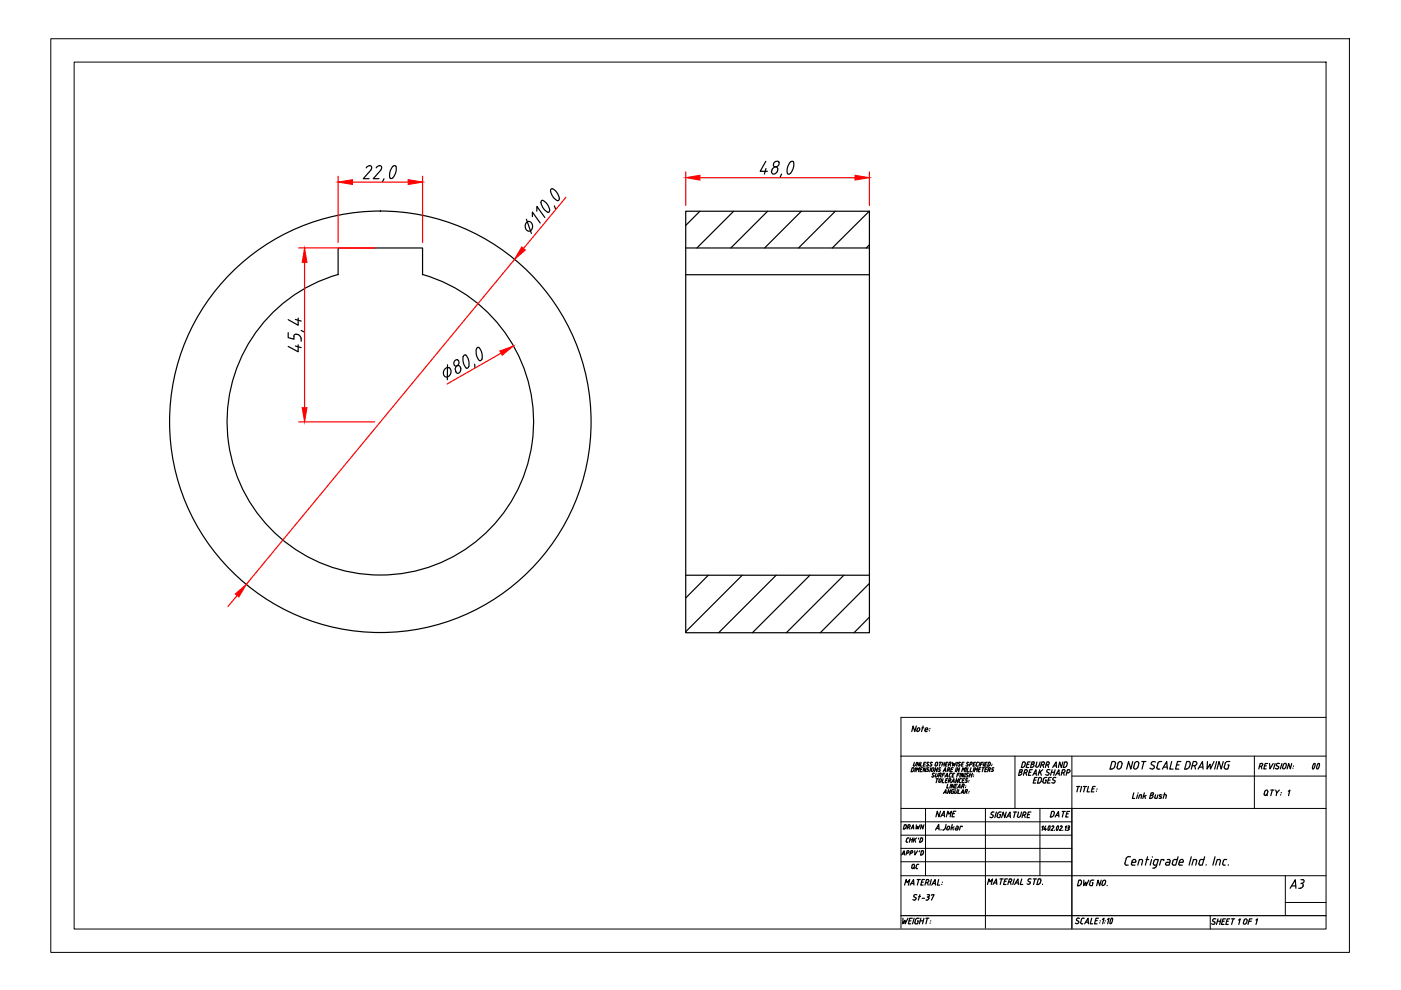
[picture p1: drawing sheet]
<svg xmlns="http://www.w3.org/2000/svg" width="297mm" height="210mm" viewBox="0 0 297 210" stroke-linecap="round" stroke-linejoin="round" font-family="sans-serif">
<!-- layer: 0 -->
<g fill="none" stroke="#000" stroke-width=".25">
<path d="M78.3 35.1a.51 .51 0 0 1 .5 .4 .51 .51 0 0 1-.2 .5l-1.6 1.9h1.2M78.4 35.1l-.8 .5M80.5 35.1a.51 .51 0 0 1 .4 .4 .51 .51 0 0 1-.2 .5l-1.6 1.9h1.3M80.5 35.1l-.7 .5M81.4 37.9l-.3 .6M83.3 37.7l-.4 .2-.2-.2M83.3 35.2a2.89 2.89 0 0 0-.6 2.5M83.9 35.3l-.2-.2-.4 .2M84 35.3a2.76 2.76 0 0 1-.7 2.4M162.4 34.2l-1.2 2.1h1.5M162.4 35.7l-.3 1.2M163.7 36a.58 .58 0 0 0 .2 .9 .58 .58 0 0 0 .8-.4l.2-.5"/>
<path d="M164.2 34.4a.55 .55 0 0 1 .9-.1 .55 .55 0 0 1-.2 .9 .55 .55 0 0 1-.8 0 .55 .55 0 0 1 .1-.8zM164.9 36a.61 .61 0 0 0-.6-.6 .61 .61 0 0 0-.6 .6M165.7 36.9l-.3 .6M167.6 36.8l-.4 .1-.2-.1M167.6 34.3a2.89 2.89 0 0 0-.7 2.5M167.6 34.4l.5-.2a2.35 2.35 0 0 1-.5 2.6M71.7 58.3v-5.7h17.9v5.7M71.7 58.2a32.5 32.5 0 0 0-17.6 50 32.5 32.5 0 0 0 53 0 32.5 32.5 0 0 0-17.5-50M111.6 47.3a.78 .78 0 0 1 .9-.2 .78 .78 0 0 1 .4 .9 .81 .81 0 0 1-.7 1 .81 .81 0 0 1-.8-1zM111.6 46.5l1.1 3M112.9 45.9v-.9l1.6 2.3M113.8 44.8v-1l1.7 2.3"/>
<path d="M115.1 42.5l-.3 .1a2.27 2.27 0 0 0 1.4 2.4M115.1 42.5a2.76 2.76 0 0 1 1.5 2.1M116.5 44.6l-.1 .3-.3 .1M117.1 40a2.42 2.42 0 0 1 1.4 2.4l-.1 .1a2.22 2.22 0 0 1-1.6-2.4l.3-.1M117.5 43.6l.3 .7M145.4 44.8h38.9v89.4h-38.9zM145.4 52.6h38.9M145.4 58.3h38.9M148.4 44.8l-3 3M155.5 44.8l-7.7 7.8M162.7 44.8l-7.7 7.8M169.9 44.8l-7.8 7.8"/>
<path d="M177.1 44.8l-7.8 7.8M184.3 44.8l-7.8 7.8M184.3 51.9l-.6 .7M61.1 70.5v1.1l1.2 .3v-.6M62.6 73.4l1.3 .3M62.6 67.7l1.3 .4M63.2 71l.4 .3 .2 .4M63.2 73.1v1.5l-2.1-1.2M63.2 71a.62 .62 0 0 0-.9 .1v.2M63.2 67.4v1.6l-2.1-1.2M63.9 71.7v.6M63.9 70.1l.5 .3"/>
<path d="M94.3 78.3a.78 .78 0 0 1 1.1-.2 .78 .78 0 0 1 .2 1.1 .81 .81 0 0 1-1.1 .7 .81 .81 0 0 1-.4-1.2zM94.9 77.3l-.1 3.2M96.4 76.5a.57 .57 0 0 1 .9 0 .57 .57 0 0 1-.2 .9 .57 .57 0 0 1-.8 0 .57 .57 0 0 1 .1-.9zM96.6 78.5l.1 .3M97.6 77.9a.61 .61 0 0 0-.9-.3 .61 .61 0 0 0-.2 .9M97.6 77.9l.1 .3M97.7 78.2a.61 .61 0 0 1-.2 .8 .61 .61 0 0 1-.9-.2M98.2 75.6a2.53 2.53 0 0 0 .8 2.5l.1-.1a2.19 2.19 0 0 0-.5-2.8l-.4 .4M100.6 77.2l.1 .7M101 74a2.89 2.89 0 0 0 .6 2.4M101.5 73.7h-.2l-.3 .3M101.6 73.7a2.76 2.76 0 0 1 .6 2.5"/>
<path d="M102.2 76.1l-.3 .3h-.3M145.4 122h38.9M150.2 122l-4.8 4.8M157.4 122l-12 11.9M164.6 122l-12.2 12.2M171.7 122l-12.2 12.2M178.9 122l-12.2 12.2M184.3 123.7l-10.4 10.5M184.3 130.9l-3.2 3.3M194.3 153.9l-.4 1.2-.3-1.2-.3 1.2M194.5 154.6l-.1 .3M194.9 154.8l-.3 .3-.2-.3"/>
<path d="M195 154.6l-.2-.3-.3 .3M195 154.6v.3M195.5 154.3h.3M195.7 153.9l-.3 1.2M196.1 154.9l.1 .2h.4M196.2 154.6l-.1 .3M196.7 154.6l-.2-.3-.4 .3M196.7 154.6v.1h-.6M197 154.9v.1M197.2 154.4v.1M191.7 174.9h.4l.1 .2-.2 .5-.5 .2zM192.4 175.4h.3"/>
<path d="M192.5 177.7h.2M192.6 177.6l-.4 .3-.1 .4v.2l.4 .1M192.7 175.4l.2-.2 .1-.3h-.5l-.2 .9M192.7 175.4l.1 .4M192.9 178.1h.5M193 177.7l-.2 .9M193.1 175.8l.5-.9 .1 .9M193.3 175.5h.4M193.5 177.7l-.2 .9M193.6 162.8l.2 .2M193.6 162.8h-.2l-.2 .8h.2M193.8 163l-.2 .5-.2 .1"/>
<path d="M193.8 177.7l-.2 .9M193.9 161.6l-.2 .6M193.9 178l.2 .6M194.1 162.2l-.3 .2-.2-.2M194.2 162.8l-.3 .8M194.2 163.6l.2-.8 .2 .4 .4-.4-.3 .8M194.3 174.9l-.1 .9 .4-.6v.6l.5-.9M194.3 177.7l-.6 .5M194.3 161.6l-.1 .6M194.8 177.7l-.1 .2M195 161.6l-.2 .8-.2-.8-.2 .8M195.1 163.2h.3"/>
<path d="M195.3 161.6l-.2 .8h.4M195.4 177.6l.2 .3M195.4 177.7h-.2l-.2 .9 .3-.1 .2-.2M195.6 162.8h-.3l-.3 .8h.4M195.6 177.9v.4M195.8 162h.3M195.9 174.9l-.3 .9-.2-.9-.3 .9M196.3 161.6h-.4l-.2 .8h.4M196.4 162.8l-.3 .8-.2-.8-.2 .8M196.6 162l.2 .3h-.4M196.6 163.2l.3 .1M196.8 163.2v.3h-.4"/>
<path d="M197 161.7l-.4-.1v.3M197 162.8h-.4v.3M197.3 162l.2 .1M197.4 162.8l-.3 .8M197.5 162.1v.3l-.4-.1M197.6 163l-.1 .5 .1 .1 .3-.3M197.7 161.7l-.3-.1-.1 .3M197.8 164.3l.2 .1M197.9 164.4v.3h-.4M198 163l-.2-.2-.3 .2M198 163l-.1 .4M198.1 164h-.3l-.1 .3"/>
<path d="M198.3 162.2v-.4l.4-.2h.1l-.1 .6M198.3 176l.7-1.2 .1 1.2M198.5 164l-.2 .5M198.5 165.1h.4M198.5 175.6h.6M198.7 162.2l-.3 .2-.1-.2M198.7 164.5l-.3 .3-.1-.3M198.7 165.1l-.2 .8M198.8 162.8l-.2 .8-.3-.8-.2 .8M198.9 164l-.1 .5M199.1 164.4h.2M199.1 163.2l.2 .2-.4 .1"/>
<path d="M199.2 161.6h.4M199.2 165.4l-.1 .3M199.4 164.4v.4M199.4 172l-.3 1.2-.4-1.2-.3 1.2M199.4 161.6l-.2 .8M199.4 163.9l.2 .2-.3 .3M199.4 164h-.2l-.2 .8M199.4 173.2l.8-1.2 .1 1.2M199.5 162.8h-.4v.3M199.5 165.7l-.3 .2-.2-.2M199.5 175.9v.1M199.6 165.3l-.2-.2-.3 .2"/>
<path d="M199.6 165.4l-.1 .3M199.7 172.8h.5M199.8 162h.5M199.8 164.3h.4M199.9 161.6l-.2 .8M199.9 176h.1M200 163.6l.5-.8v.8M200 165.1l-.3 .8h.4M200 168.2l.5-.8 .1 .8M200.1 163.4h.4M200.2 168h.4M200.3 164h-.4l-.2 .8"/>
<path d="M200.3 164.8l.5-.8 .1 .8M200.3 161.6l-.2 .8M200.5 162h.3M200.5 164.5h.4M200.5 165.5h.3M200.6 174.8l-.3 .9-.3 .3M200.6 173.2l.4-1.2 .2 .6 .5-.6-.3 1.2M200.8 175.5l.2-.3 .4 .1-.3 .6h-.3l-.1-.2M200.8 175.5v.2M200.9 163.2h.2M200.9 166.3l-.2 .8h.4M201 161.6h-.4l-.2 .8h.4"/>
<path d="M201 165.1h-.4l-.2 .8h.3M201.1 165.6h.3M201.1 162.1h.3M201.2 163.2l.1 .4M201.2 162.8h-.2l-.2 .8M201.2 162.8l.2 .2-.3 .2M201.3 162l.3-.4h-.3l-.2 .8M201.4 164.2l-.2 .3 .2 .2M201.4 164.8h.1M201.4 165.6l.1 .3M201.4 165.1h-.2l-.2 .8M201.4 162.1l.1 .3"/>
<path d="M201.4 165.1l.2 .2-.3 .3M201.6 167.4l-.3 .8-.2-.8-.2 .8M201.6 163.9l-.3 .2M201.6 164h.2M201.6 166.3l-.2 .8M201.6 163.2h.3M201.7 165.9l.5-.8 .1 .8M201.8 167.6l-.2 .4 .2 .2M201.9 165.7h.4M201.9 174.8l-.3 1.2M201.9 164.3h.3M202 161.6l-.1 .8 .4-.5v.5l.4-.8"/>
<path d="M202 172.5h.4M202 175.5l.1 .5M202 167.8h.2l-.1 .4h-.3M202 167.4h.3M202 167.4l-.3 .2M202.1 162.8h-.4l-.2 .8h.4M202.3 175.3l-.6 .3M202.3 166.3l-.2 .8-.2-.8-.3 .8M202.4 164h-.4l-.2 .8h.4M202.5 166.6h.3M202.5 167.4l-.1 .6M202.7 172h-.5l-.4 1.2h.5"/>
<path d="M202.7 162.8l-.2 .8M202.8 175.2h.4v.2M202.8 168l-.3 .2-.1-.2M202.8 175.6h.3M203 166.3h-.4l-.2 .8h.3M203 164.3h.3M203 167.1l.5-.8 .1 .8M203 161.6l-.2 .8M203 167.4l-.2 .6M203.2 175.4l-.2 .6-.5-.1 .3-.4M203.2 166.9h.4M203.3 165.1l-.3 .8-.2-.8-.2 .8"/>
<path d="M203.3 162l.2 .3h-.4M203.3 167.4l-.3 .8h.4M203.3 165.7l.2 .2M203.4 164h-.4l-.2 .8M203.5 162.8l-.2 .8-.3-.8-.2 .8M203.5 165.3l-.2 .4M203.5 165.9h.2M203.7 161.7l-.4-.1v.3M203.7 164l-.2 .8M203.7 165.1l-.3 .2M203.7 168.2l.5-.8 .1 .8M203.7 165.1h.2"/>
<path d="M203.8 168h.4M203.9 163.6l.2-.8 .2 .4 .4-.4-.3 .8M203.9 162h.3M203.9 166.7h.3M204 175.3v-.1h-.4l-.2 .8M204.1 165.5h.2M204.2 166.7l.1 .4M204.3 166.3h-.2l-.3 .8M204.3 166.2l.1 .3-.3 .2M204.4 161.6h-.4l-.2 .8h.3M204.4 164l-.2 .8-.2-.8-.3 .8M204.5 165.1h-.4l-.2 .8h.4"/>
<path d="M204.5 165.8l.3 .1M204.6 167.9h.3M204.7 164l-.2 .8M204.7 167h.1M204.7 164.7l.3 .1M204.8 166.6v.1M204.8 165.4l.3 .2-.3 .3M204.9 167.9l.1 .3M204.9 162.8l-.2 .8M205 167.4l.1 .2-.3 .2M205 165.1l-.2 .1v.2M205 165.1h.2"/>
<path d="M205 164.3l.2 .2-.2 .2M205 167.4h-.3l-.2 .8M205 162l.3 .3h-.5M205.2 162.8l-.2 .8h.4M205.4 164h-.4v.3M205.4 165.8h.1M205.4 168.1h.1M205.4 161.7l-.3-.1-.1 .3M205.5 165.5h.1M205.5 167.8v.1M205.6 164.3h.5M205.6 162.1h.2"/>
<path d="M205.7 164l-.2 .8M205.8 162l.3-.4h-.3l-.3 .8M205.9 162.8l-.3 .8h.4M206.2 164l-.3 .8M206.3 164.6v.1M206.4 162h.2M206.4 164.3h.1M206.5 162.8l-.2 .8M206.6 163.6l.2-.8 .1 .4 .4-.4-.2 .8M206.9 161.6h-.4l-.2 .8h.3M206.9 162.2v.1l.4 .1M207.1 161.8l-.2 .4"/>
<path d="M207.5 161.6l-.5 .2M207.5 163.2h.3M207.8 161.6l-.3 .8M208 162.8h-.4l-.2 .8h.3M208 162h.3M208.3 162.8h.4M208.4 161.6h-.4l-.2 .8M208.5 162.8l-.2 .8M208.7 161.6l-.2 .8M208.8 162h.3M208.9 163.2h.2M209.3 161.6h-.3l-.3 .8h.4"/>
<path d="M209.4 162.8h-.4l-.2 .8h.3M209.5 163.2h.2M209.7 163.2l.3-.2-.1-.2h-.3l-.2 .8M209.8 163.2l.1 .4M210 161.9l-.1-.2-.3-.1-.2 .8 .4-.1 .2-.4M210.2 162.3h.1M210.3 162v.1M210.4 163.2l.2 .1M210.4 172.1l.3 .1M210.5 172.2l-.4 .4 .4 .2M210.5 172.8l.1 .2a.41 .41 0 0 1-.3 .3 .41 .41 0 0 1-.4-.1M210.5 163.2v.3h-.4"/>
<path d="M210.7 162.8h-.3v.3M211.3 172.2l-.4 1.2M211.4 173l.2 .3M211.6 172.5l-.2 .5M211.9 172.7h.2l-.1 .7h-.4M212.3 172.2a.56 .56 0 0 0-.7 .3M213.3 172.2l-.3 1.2-.3-1.2-.3 1.2M213.4 173.4l.7-1.2 .1 1.2M213.6 173h.6M214.9 172.2h.7M215.2 172.2l-.3 1.2M216 172.2l-.3 1 .4 .1 .2-.3"/>
<path d="M216.1 163.7l.5 .2-.1 .3-.3 .1M216.6 163.2l.2 .2-.4 .3M216.6 163.2h-.3l-.3 1.2h.3M216.6 172.2l-.2 .8M216.8 172.8h.3M217.1 161.5l.2 .1a.78 .78 0 0 1-.5 1.1M217.1 161.5h-.3l-.3 1.2h.3M217.1 163.9h.3M217.2 172.8l.2 .6M217.3 172.2l.2 .3-.4 .3M217.3 172.2h-.3l-.3 1.2M217.4 163.8l.3-.1v-.5h-.4l-.3 1.2"/>
<path d="M217.5 163.9l.1 .5M217.7 162.1h.5M217.9 172.7h.4M218.2 163.7h.4M218.4 161.5h-.5l-.3 1.2h.5M218.6 172.2h-.6l-.3 1.2h.5M218.7 162.1h.3M218.9 163.2h-.6l-.3 1.2h.5M219 164.4l.6-1.2 .1 1.2M219.1 161.5l.2 .3-.3 .3 .2 .3-.4 .3M219.1 161.5h-.3l-.3 1.2h.3M219.1 164h.6"/>
<path d="M219.2 165.4h.4M219.9 161.5l-.3 .9M219.9 164.8h-.5l-.4 1.2h.6M220.2 162.4l-.4 .3-.2-.3M220.4 163.2l-.3 1.2M220.5 161.5l-.2 .9M220.6 163.7l.2 .7M220.7 165.7l-.5 .3M220.7 165.7l.1-.7-.5-.2-.3 1.2h.3M220.7 162.2h.3M220.9 175.3l.3-.2-.2 1M221.1 162.2l.3-.2v-.4l-.5-.1-.3 1.2"/>
<path d="M221.1 163.2l-.9 .7M221.1 165.7l.2 .3M221.1 162.2l.1 .5M221.6 165.4h.2l-.1 .6h-.4M221.7 164.2l.3 .2M221.7 175.1l-.4 .8h.5M221.7 175.6l-.1 .5M221.8 162.2a.56 .56 0 0 0 .7-.3l-.1-.3-.4-.1-.4 1.2M222 164.8a.56 .56 0 0 0-.7 .4l-.2 .5M222.2 162.2l.1 .5M222.2 165.4h.4M222.4 163.9v.3l-.3 .2"/>
<path d="M222.4 175.2h.2v.2l-.2 .6M222.4 175.1l-.2 .6v.3h.2M222.6 163.2h-.1a.39 .39 0 0 0-.6 .3l.4 .4M222.9 164.8h-.5l-.3 1.2h.5M222.9 163.7h.7M223 165.9l.4 .1M223 175.3l.3-.2 .1 .2-.6 .8h.4M223.1 163.2l-.4 1.2M223.2 162.7l.7-1.2 .1 1.2M223.3 172l.2 .2v.2l-.2 .6-.3 .2M223.3 172h-.3l-.3 1.2h.3M223.3 165.4l.4 .2-.3 .4"/>
<path d="M223.4 162.4h.6M223.5 164.8l-.3 .3 .1 .3M223.6 164.8l.3 .1M223.6 176l-.1 .1M223.7 173.2l.7-1.2 .1 1.2M223.7 163.2l-.3 1.2M223.8 164.4l.7-1.2 .1 1.2M223.9 172.9h.6M224 164h.6M224.2 175.1l-.2 .6v.3h.2M224.4 175.2l-.2 .8M224.4 175.2h-.2"/>
<path d="M224.8 175.3l.2-.2 .2 .2-.6 .8h.4M225.1 163.9h.3M225.2 172h.7M225.4 161.5l-.4 1.2-.3-1.2-.3 1.2M225.4 176l-.1 .1M225.4 163.8l.3-.1v-.5h-.4l-.3 1.2M225.5 163.9l.1 .5M225.5 172l-.3 1.2M225.7 162.7l.4-.2a.74 .74 0 0 0 .1-.9l-.5-.1-.3 1.2h.3M225.9 175.3l.2-.2-.2 1M226.1 172.6h.4M226.2 163.9h.3"/>
<path d="M226.2 176.1h.2M226.4 175.1h.2M226.4 175.6h.1M226.5 163.8l.3-.1v-.5h-.5l-.3 1.2M226.6 175.1l.2 .2-.3 .2 .1 .4M226.6 175.8l-.2 .2M226.8 172h-.6l-.3 1.2h.6M228.3 166.8h.7M228.6 166.8l-.3 1.1M229.3 166.8l-.3 1.1M229.7 166.8h.7M230.1 166.8l-.3 1.1"/>
<path d="M230.8 166.8l-.3 1.1h.5M231.5 167.3h.5M232.2 166.8h-.5l-.3 1.1h.5M232.5 167.7v.1M232.6 167.3h.1M236.5 162l-.2 .6M236.5 162l-.1-.5h-.6l-.5 1.6a.84 .84 0 0 0 1-.6M237 161.9a.48 .48 0 0 1 .4-.4 .48 .48 0 0 1 .5 .2v.2M237 161.9l-.1 .7M237.9 161.9l-.2 .7a.48 .48 0 0 1-.4 .4 .48 .48 0 0 1-.5-.2v-.2M240.2 161.5l-.5 1.6-.4-1.6-.4 1.6M240.3 162.6l.1 .2a.47 .47 0 0 0 .5 .3 .47 .47 0 0 0 .3-.5"/>
<path d="M240.4 168.1l-.3 1.2h.5M240.6 161.9l-.2 .7M240.6 161.9a.48 .48 0 0 1 .3-.4 .48 .48 0 0 1 .5 .2l-.1 .9M241.2 168.5l-.2 .8M241.3 168.1v.1M241.9 168.5h-.3l-.2 .8M241.9 168.5l.1 .2-.1 .6M242.1 161.5h.9M242.5 161.5l-.4 1.6M242.6 168.1l-.3 1.2M242.7 168.8l.1 .5M243 168.7l-.6 .2"/>
<path d="M243.8 162.9l.5 .1M243.9 168.7h.3M244.2 168.6l.2 .3-.4 .3M244.2 162.1l.5 .3M244.4 168.1h-.3l-.4 1.2h.4M244.4 168.1l.2 .2-.4 .3M244.5 161.5l-.4 .2 .1 .4M244.6 161.5l.4 .1M244.6 162.4l.1 .4-.4 .3M245 168.5l-.2 .7 .5 .1 .2-.8M245.3 162.7l.1 .3 .5 .1M245.5 161.9l-.2 .8"/>
<path d="M245.7 169.2l.4 .1M245.9 168.8l.3 .2M246 161.5l-.5 .4M246 161.5h.3M246 168.5l-.2 .1 .1 .2M246.1 168.5l.2 .1M246.2 169v.1l-.2 .2M246.4 163.1l1-1.6 .1 1.6M246.7 162.6h.8M246.8 168.5h.5l-.1 .8M246.9 168.1l-.3 1.2M248.4 161.5l-.4 1.6h.7"/>
<path d="M249.5 162.2h.5M250.4 161.5h-.7l-.5 1.6h.8M252.2 162.5l-.4 .5h-.3M252.3 162l-.1-.5h-.6l-.4 1.6h.4M252.4 162l-.2 .6M253.3 162.3l.2 .8M253.4 161.5h.2a.48 .48 0 0 1 .1 .6 .48 .48 0 0 1-.5 .2h-.4M253.5 161.5h-.5l-.4 1.6M254 163.1l.9-1.6 .2 1.6M254.3 162.6h.7M256 161.5l-.1 1.6 .7-1.1v1.1l.8-1.6M258 161.5l-.5 1.6"/>
<path d="M259.3 161.5l-.4 1.6-.4-1.6-.5 1.6M259.8 161.9l-.2 .7 .1 .4 .6 .1 .3-.9h-.3M260.3 161.5l-.6 .4M260.3 161.5h.4M267 162.5h.3M267.4 162.5l.1 .5M267.5 161.8l.2 .4-.4 .3M267.5 161.9h-.3l-.3 1.1M268.1 162.4h.4M268.2 167.9l-.2 .6 .3 .2 .3-.2 .2-.6M268.4 168.4l.3 .3M268.8 167.8l-.2-.3-.4 .3"/>
<path d="M268.8 161.9h-.6l-.3 1.1h.5M269.2 161.9l.1 1.1 .6-1.1M269.4 167.5h.7M269.8 167.5l-.4 1.2M270.4 161.9l-.4 1.1M270.5 167.5l.2 .6 .5-.6M270.7 168.1l-.1 .6M270.7 162.3l.4 .3M271 162.5l.1 .1a.41 .41 0 0 1-.2 .4 .41 .41 0 0 1-.5-.1M271.3 161.9h-.2a.39 .39 0 0 0-.5 .3l.1 .2M271.5 168.5v.1M271.7 168l-.1 .1"/>
<path d="M271.8 161.9l-.3 1.1M272.1 162.2l-.2 .5 .1 .3h.3l.3-.3M272.7 162.2l-.2-.4-.4 .4M272.7 162.2l-.1 .5M273.1 167.8l.4-.3-.3 1.2M273.9 161.9l-.3 1.1-.4-1.1-.3 1.1M274.1 162.9h.1M274.2 162.4v.1M278.6 161.9h.2M278.8 161.9v.6l-.4 .5-.1-.5 .3-.6M279.5 161.9a.65 .65 0 0 1 .3 .6 .65 .65 0 0 1-.5 .5l-.1-.3zM191 194.1h90.1"/>
<path d="M191.1 181.3l.6-.9 .1 .9M191.3 181.1h.4M191.4 194.7v1.2l.5-.8v.8l.6-1.2M191.8 187.7l.3-1.2 .2 .7 .6-.7-.3 1.2M192.2 180.9h.2M192.5 180.4l.2 .2-.3 .3M192.6 180.4h-.3l-.2 .9M192.8 195.2h.3M193 187.7l.7-1.2 .1 1.2M193 180.9h.2M193.2 187.3h.5M193.3 180.4l.2 .2-.3 .3"/>
<path d="M193.4 183.5l.1-.2h.3v.6M193.4 180.4h-.3l-.2 .9M193.4 183.5l-.1 .6h.3l.2-.2M193.4 194.7h-.5l-.3 1.2h.5M193.5 190.7l.4 .2M193.6 184l.3 .2M193.8 194.7l-.3 1.2M193.9 180.4l.1 .9 .5-.9M193.9 195.6l.3 .3M194.2 190.3v.3l-.3 .2M194.3 183.5l-.1 .4 .2 .2M194.4 184.2h.1"/>
<path d="M194.4 189.7h-.1a.39 .39 0 0 0-.6 .3l.5 .4M194.5 186.5h.6M194.5 195.2h.2l-.2 .7h-.3M194.6 183.3l-.3 .2M194.6 183.3h.2M194.8 186.5l-.3 1.2M194.8 190.1h.4M194.9 194.7l-.7 .1-.2 .8M195 180.4l-.1 .2M195 189.7l-.3 1.1M195.1 195.2h.7M195.3 194.7l-.4 1.2"/>
<path d="M195.4 187h.4M195.5 190.5h.5M195.6 180.4l.2 .3M195.6 180.4h-.2l-.2 .9 .3-.1 .2-.2M195.8 180.7l-.1 .3M195.9 194.7l-.3 1.2M196 186.5h-.5l-.3 1.2h.5M196.3 187.2h.3M196.3 194.7h.6M196.6 190.2h.3v.4M196.6 194.7l-.3 1.2M196.6 189.7h.3"/>
<path d="M196.7 187.2l.1 .5M196.7 186.5l.2 .3-.4 .3M196.7 186.5h-.3l-.3 1.2M196.9 189.7l.2 .2-.4 .3M196.9 190.6l-.2 .2h-.4M197.2 195.7h.1M197.3 195.2v.1M197.5 186.5l-.3 1.2M197.5 189.8v-.1h.5l-.5 1.1M197.5 187.7l.8-1.2v1.2M197.8 187.3h.5M199 186.5l-.3 1.2h.5"/>
<path d="M199.7 187.5h.1M199.8 187v.1M209.4 187.5l.3-1.1 .2 .6 .6-.6-.3 1.1M210.5 187.5l.8-1.1v1.1M210.7 187.2h.6M212 186.4h.7M212.4 186.4l-.3 1.1M213 186.9h.3M213.6 186.4h-.5l-.3 1.1h.5M214.2 187l.1 .5M214.3 186.4l.2 .1-.1 .3-.6 .2M214.3 186.4h-.3l-.3 1.1"/>
<path d="M215.1 186.4l-.4 1.1M215.1 187.5l.7-1.1 .1 1.1M215.3 187.2h.6M216.6 186.4l-.3 1.1h.5M217.7 187.4l.4 .1M218.1 186.9l.3 .1M218.3 186.3l-.3 .2v.3M218.3 186.3l.3 .1M218.4 187v.3l-.3 .2M219.1 186.4h.7M219.4 186.4l-.3 1.1M220.4 186.3l.3 .2v.2l-.2 .6-.4 .2"/>
<path d="M220.4 186.4h-.3l-.2 1.1h.2M221 187.5h.1M228 195.7l.4 .1M228.6 194.7h.3M228.6 194.7l-.4 .3 .5 .4M228.7 195.3v.3l-.3 .2M229.1 195.5l.1 .3 .4 .1M229.3 187l-.1-.3-.5-.1-.3 1.2a.57 .57 0 0 0 .8-.4M229.3 195l-.2 .6M229.3 187l-.1 .5M229.6 194.7l-.3 .2M229.7 194.7h.2"/>
<path d="M229.8 186.6v1.2l.4-.8 .1 .8 .6-1.2M230 195.9l.7-1.2 .1 1.2M230.2 195.5h.5M231 187.4l.2 .3M231.5 194.7l-.3 1.2h.5M231.6 187.2h.1l-.1 .6h-.4M231.9 186.6l-.7 .2-.2 .7M232.3 195.2h.3M232.9 194.7h-.5l-.4 1.2h.6M233.2 195.7h-.1M233.3 195.2v.1M233.5 186.6l-.4 1.2-.3-1.2-.3 1.2"/>
<path d="M233.7 194.9l.4-.2-.3 1.2M234.2 195.7h.1M234.2 187.4l-.4 .3-.2-.3M234.3 195.2v.1M234.4 186.9l-.1-.2h-.3l-.3 .8M234.4 186.9l-.1 .6M234.8 187.7l-.1 .1M234.8 194.9l.3-.2-.3 1.2M235.6 194.7h.1a.65 .65 0 0 1 .2 .6 .65 .65 0 0 1-.5 .6v-.6l.2-.6M238.5 183l.1 .4h.6M238.8 182.1l-.3 .9M239.3 181.7h.4"/>
<path d="M239.3 181.6l-.5 .5M240 182.6a.44 .44 0 0 1 .3-.4 .44 .44 0 0 1 .5 .2v.2M240 182.6l-.1 .5 .1 .3h.6M240.8 182.6v.2h-.8M242.2 182.6l-.1-.3-.5-.1-.4 1.2M242.2 182.6l-.2 .8M243 182.2h.6M243.3 181.7l-.5 1.7M244.2 182.2l-.3 1.2M244.3 181.7h.1M244.4 184.1h.3M244.7 182.6l-.2 .6 .3 .2h.5"/>
<path d="M245.1 182.2l-.4 .4M245.1 182.2h.5l-.4 1.5-.5 .3M246.7 182.5l.1-.3h-.6l-.4 1.2M247.5 182.2h.3M247.8 182.2l.3 .4M248 182.8h-.5l-.3 .2-.1 .3 .2 .1M248.1 182.6l-.2 .8h-.5M249.6 182.2l-.7 .1-.2 .3M249.8 181.7l-.5 1.7h-.5l-.2-.2 .1-.6M249.9 183.1l.2 .3M250 182.8h.8a.4 .4 0 0 0 0-.5 .4 .4 0 0 0-.6 .1l-.2 .7M250.2 183.4h.5"/>
<path d="M252.6 181.7l-.5 1.7M253.7 182.6l-.1-.3-.6-.1-.3 1.2M253.7 182.6l-.2 .8M254.2 183.1l.3 .3M254.4 182.6l-.2 .5M254.8 182.2l-.5 .4M254.8 182.2h.4M255.4 181.7l-.5 1.7h-.5M255.7 183.3v.1M256.9 195.8l.3 .2M257.6 181.7l-.5 1.7M257.8 194.8h-.2a.39 .39 0 0 0-.5 .4l.5 .4-.3 .4"/>
<path d="M258.1 195.3h.7M258.2 194.8l-.3 1.2M258.8 182.6l-.1-.3-.6-.1-.4 1.2M258.8 182.6l-.3 .8M258.9 194.8l-.3 1.2M259.1 195.3h.5M259.4 182.6l-.2 .6 .6 .2M259.8 182.2l-.4 .4M259.8 194.8h-.5l-.3 1.2h.5M259.8 182.2h.3M260.1 195.3h.3M260.4 183.3v.1"/>
<path d="M260.7 194.8h-.5l-.3 1.2h.5M261.1 194.8h.7M261.5 194.8l-.4 1.2M262.6 195.1l.3-.3-.2 1.2M263.8 195.2l-.2 .6 .3 .2 .3-.2 .2-.6M264.4 195.1l-.2-.3-.4 .3M264.8 195.3h.5M265.4 194.8h-.5l-.3 1.2M266.3 195.1l.3-.3-.3 1.2M273.5 188.3l1.1-1.8 .2 1.8M273.9 187.8h.8M275.4 188.3h.4"/>
<path d="M275.8 187.3h.2M275.8 186.5h.4M276.2 186.5h.2a.44 .44 0 0 1 0 .5 .44 .44 0 0 1-.4 .3l.3 .2v.2M276.3 187.7l-.2 .4-.4 .2"/>
<circle cx="80.6" cy="89.4" r="44.7"/>
</g>
<g fill="none" stroke="#000" stroke-width=".21">
<path d="M10.8 8.2h275.3v193.7h-275.3zM15.7 13.2h265.4v183.8h-265.4zM281.1 152.1h-90.1v44.7M191 171.4h90.1M191 160.3h90.1M191 179.9h36.3M191 177.1h36.3M191 174.2h36.3M196.2 171.4v14.3M208.9 171.4v25.4M215.2 160.3v11.1M220.5 171.4v14.3"/>
<path d="M227.3 160.3v36.7M227.3 164.5h53.8M266 160.3v11.1M191 182.7h36.3M191 185.7h90.1M256.6 194.1v2.9M272.5 185.7v8.4M272.5 191.3h8.6"/>
</g>
<g fill="none" stroke="#f00" stroke-width=".25">
<path d="M71.7 37.4v14M74.7 38.6h11.8M89.6 37.4v14M145.4 36.4v7.2M148.4 37.7h32.9M184.3 36.4v7.2M63.3 52.6h16.1M64.6 55.6v30.8M109.1 55l-56.9 68.9M120 41.8l-9 10.9M106.2 74.9l-11.4 6.5M63.3 89.5h16.1"/>
<path d="M50.3 126.3l-2 2.3"/>
</g>
<g fill="#f00" stroke="#f00" stroke-width=".21">
<path d="M106 74.4l2.9-1-2.4 1.9z"/>
<path d="M64.6 52.6l.5 3h-1z"/>
<path d="M64.1 86.4h1l-.5 3.1z"/>
<path d="M86.5 38.1l3.1 .5-3.1 .5z"/>
<path d="M71.7 38.6l3-.5v1z"/>
<path d="M49.9 125.9l2.3-2-1.6 2.7z"/>
<path d="M110.6 52.4l.8 .6-2.3 2z"/>
<path d="M181.3 37.2l3 .5-3 .5z"/>
<path d="M145.4 37.7l3-.5v1z"/>
</g>
</svg>
